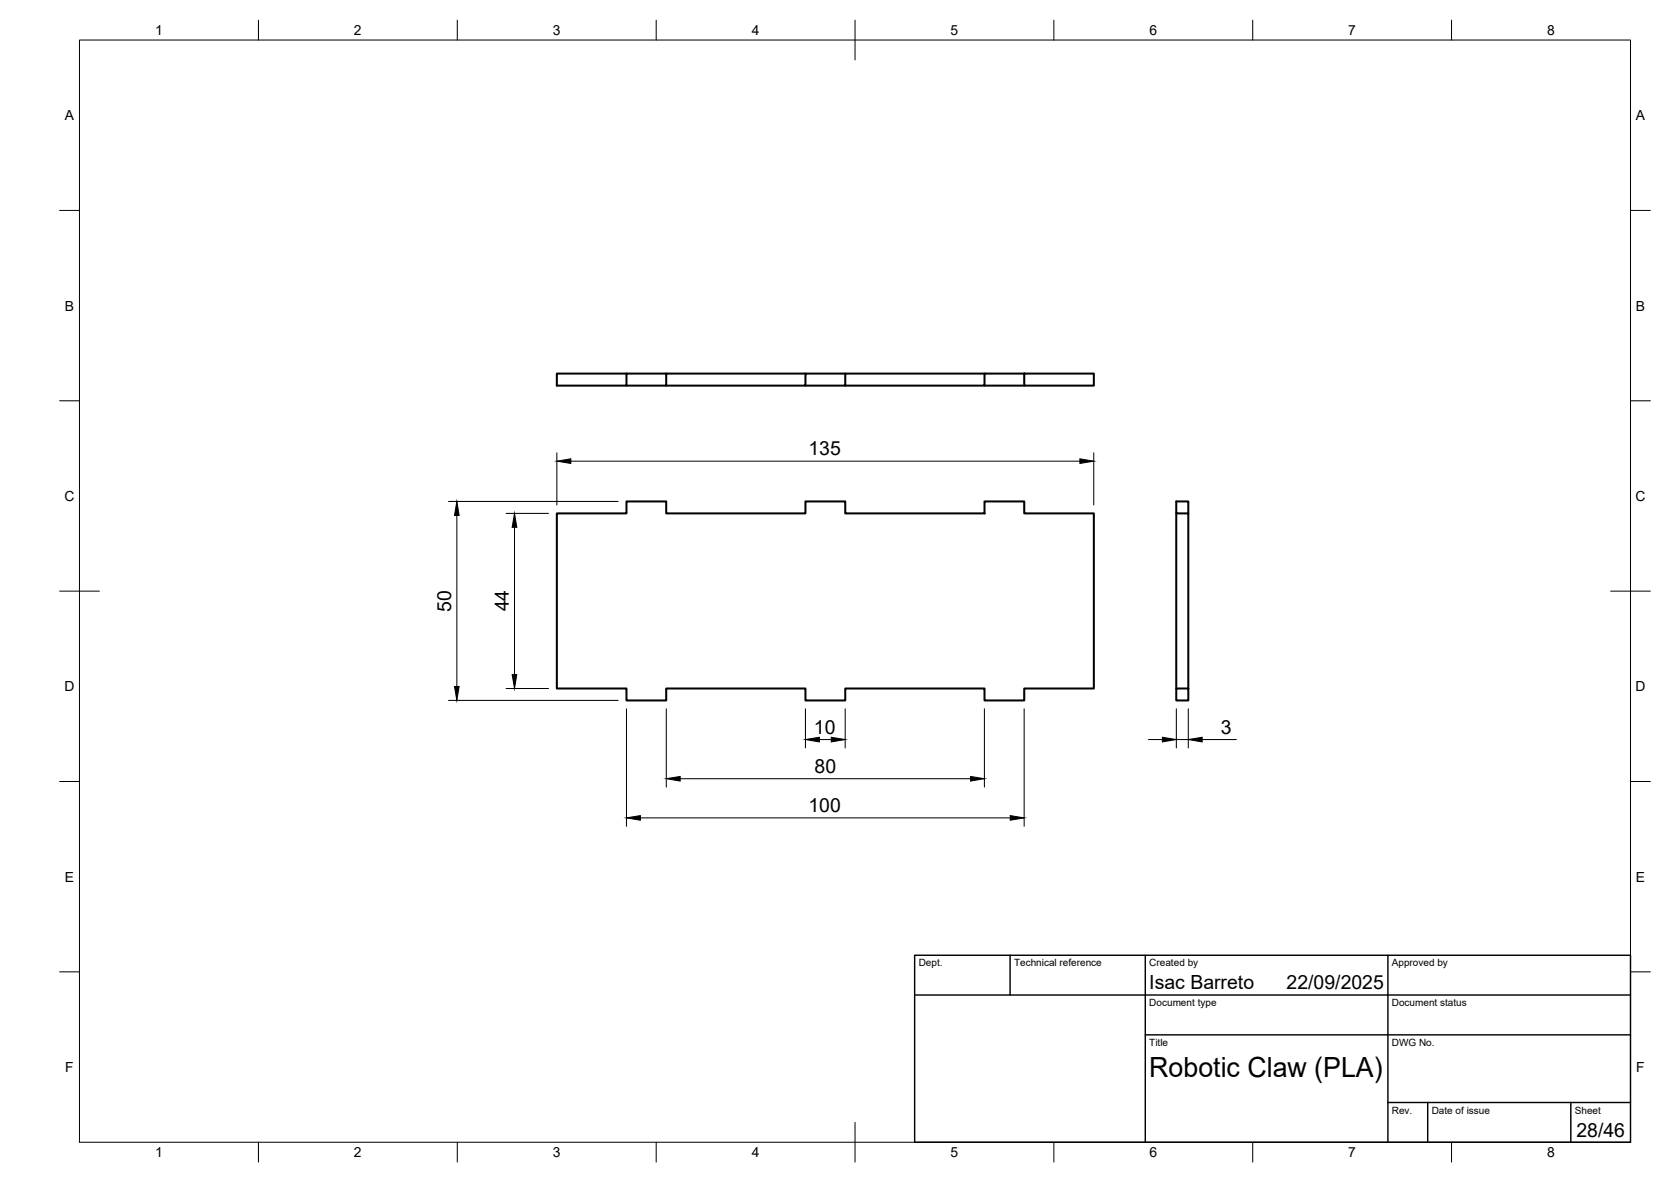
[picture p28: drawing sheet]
<svg xmlns="http://www.w3.org/2000/svg" width="420mm" height="297mm" viewBox="0 0 420 297" stroke-linecap="round" stroke-linejoin="round" font-family="sans-serif">
<defs><g id="words">
<text font-size="7" x="289" y="270.6">Robotic Claw (PLA)</text>
<g font-size="4.9">
<text x="203.3" y="114.4">135</text>
<text x="113.4" y="153.7" transform="rotate(-90 113.4 153.7)">50</text>
<text x="128" y="153.7" transform="rotate(-90 128 153.7)">44</text>
<text x="204.7" y="184.4">10</text>
<text x="307" y="184.4">3</text>
<text x="204.8" y="194.2">80</text>
<text x="203.3" y="204.1">100</text>
<text x="289" y="248.5">Isac Barreto</text>
<text x="323.5" y="248.5">22/09/2025</text>
<text x="396.4" y="285.7">28/46</text>
</g>
<g font-size="3.5">
<text x="39" y="8.8">1</text>
<text x="89" y="8.8">2</text>
<text x="139" y="8.8">3</text>
<text x="189" y="8.8">4</text>
<text x="239" y="8.8">5</text>
<text x="289" y="8.8">6</text>
<text x="339" y="8.8">7</text>
<text x="389" y="8.8">8</text>
<text x="16.3" y="30.2">A</text>
<text x="411.3" y="30.2">A</text>
<text x="16.3" y="78">B</text>
<text x="411.3" y="78">B</text>
<text x="16.2" y="125.9">C</text>
<text x="411.2" y="125.9">C</text>
<text x="16.2" y="173.7">D</text>
<text x="411.2" y="173.7">D</text>
<text x="16.3" y="221.6">E</text>
<text x="411.3" y="221.6">E</text>
<text x="16.4" y="269.4">F</text>
<text x="411.4" y="269.4">F</text>
<text x="39" y="290.8">1</text>
<text x="89" y="290.8">2</text>
<text x="139" y="290.8">3</text>
<text x="189" y="290.8">4</text>
<text x="239" y="290.8">5</text>
<text x="289" y="290.8">6</text>
<text x="339" y="290.8">7</text>
<text x="389" y="290.8">8</text>
</g>
<g font-size="2.5">
<text x="231" y="242.9">Dept.</text>
<text x="255" y="242.9">Technical reference</text>
<text x="289" y="242.9">Created by</text>
<text x="350" y="242.9">Approved by</text>
<text x="289" y="252.8">Document type</text>
<text x="350" y="252.8">Document status</text>
<text x="289" y="262.9">Title</text>
<text x="350" y="262.9">DWG No.</text>
<text x="350" y="279.9">Rev.</text>
<text x="360" y="279.9">Date of issue</text>
<text x="396" y="279.9">Sheet</text>
</g>
</g></defs>
<!-- layer: Visible -->
<path d="M157.5 93.9h-17.5v3h17.5v-3h10M202.5 93.9h-35v3h-10M212.5 93.9h-10v3h-35M247.5 93.9h-35v3h-10M247.5 96.9h10M257.5 93.9h17.5v3h-17.5zM257.5 93.9h-10v3h-35M140 129h17.5v-3h10v3h35v-3h10v3h35v-3h10v3h17.5v44h-17.5v3h-10v-3h-35v3h-10v-3h-35v3h-10v-3h-17.5zM295.8 129v44M298.8 129v-3h-3v3h3v44M295.8 173h3v3h-3z" fill="none" stroke="#000" stroke-width=".51"/>
<!-- layer: BORDER -->
<g fill="none" stroke="#000" stroke-width=".25">
<path d="M20 10.1h390v276.9h-390zM65 5.1v5M115 5.1v5M165 5.1v5M215 5.1v10M265 5.1v5M315 5.1v5M365 5.1v5M15 52.9h5M410 52.9h5M15 100.7h5M410 100.7h5"/>
<path d="M15 148.6h10M405 148.6h10M15 196.4h5M410 196.4h5M15 244.2h5M410 244.2h5M65 287v5M115 287v5M165 287v5M215 282.1v9.9M265 287v5M315 287v5"/>
<path d="M365 287v5"/>
</g>
<!-- layer: TITLEBLOCK -->
<path d="M230 240.1h180v46.9h-180zM230 250h180M254 240.1v9.9M288 240.1v46.9M349 240.1v46.9M288 260.1h122M349 277.1h61M359 277.1v9.9M395 277.1v9.9" fill="none" stroke="#000" stroke-width=".36"/>
<!-- layer: FD_Dimensions -->
<g fill="none" stroke="#000" stroke-width=".25">
<path d="M140 113.8v13.1M143.5 115.9h128M275 113.8v13.1M112.8 126h42.6M114.9 129.5v43M127.3 129h10.6M129.4 132.5v37M112.8 176h42.6M127.3 173h10.6M157.5 178.1v29.6M167.5 178.1v19.7M202.5 178.1v9.9"/>
<path d="M212.5 178.1v9.9M247.5 178.1v19.7M257.5 178.1v29.6M295.8 178.1v9.9M298.8 178.1v9.9M171 195.7h73M206 185.9h3M288.8 185.9h3.5M295.8 185.9h3M302.3 185.9h8.6M161 205.5h93"/>
</g>
<g fill="#000" stroke="#000" stroke-width=".25">
<path d="M140 115.9l3.5-.6v1.2zM271.5 115.3l3.5 .6-3.5 .6zM114.9 126l.5 3.5h-1.1zM129.4 129l.5 3.5h-1.1zM114.3 172.5h1.1l-.5 3.5zM128.8 169.5h1.1l-.5 3.5zM167.5 195.7l3.5-.6v1.2zM202.5 185.9l3.5-.6v1.1zM209 185.3l3.5 .6-3.5 .5zM244 195.1l3.5 .6-3.5 .6zM292.3 185.3l3.5 .6-3.5 .5zM298.8 185.9l3.5-.6v1.1z"/>
<path d="M157.5 205.5l3.5-.5v1.1zM254 205l3.5 .5-3.5 .6z"/>
</g>
<use href="#words"/>
</svg>
